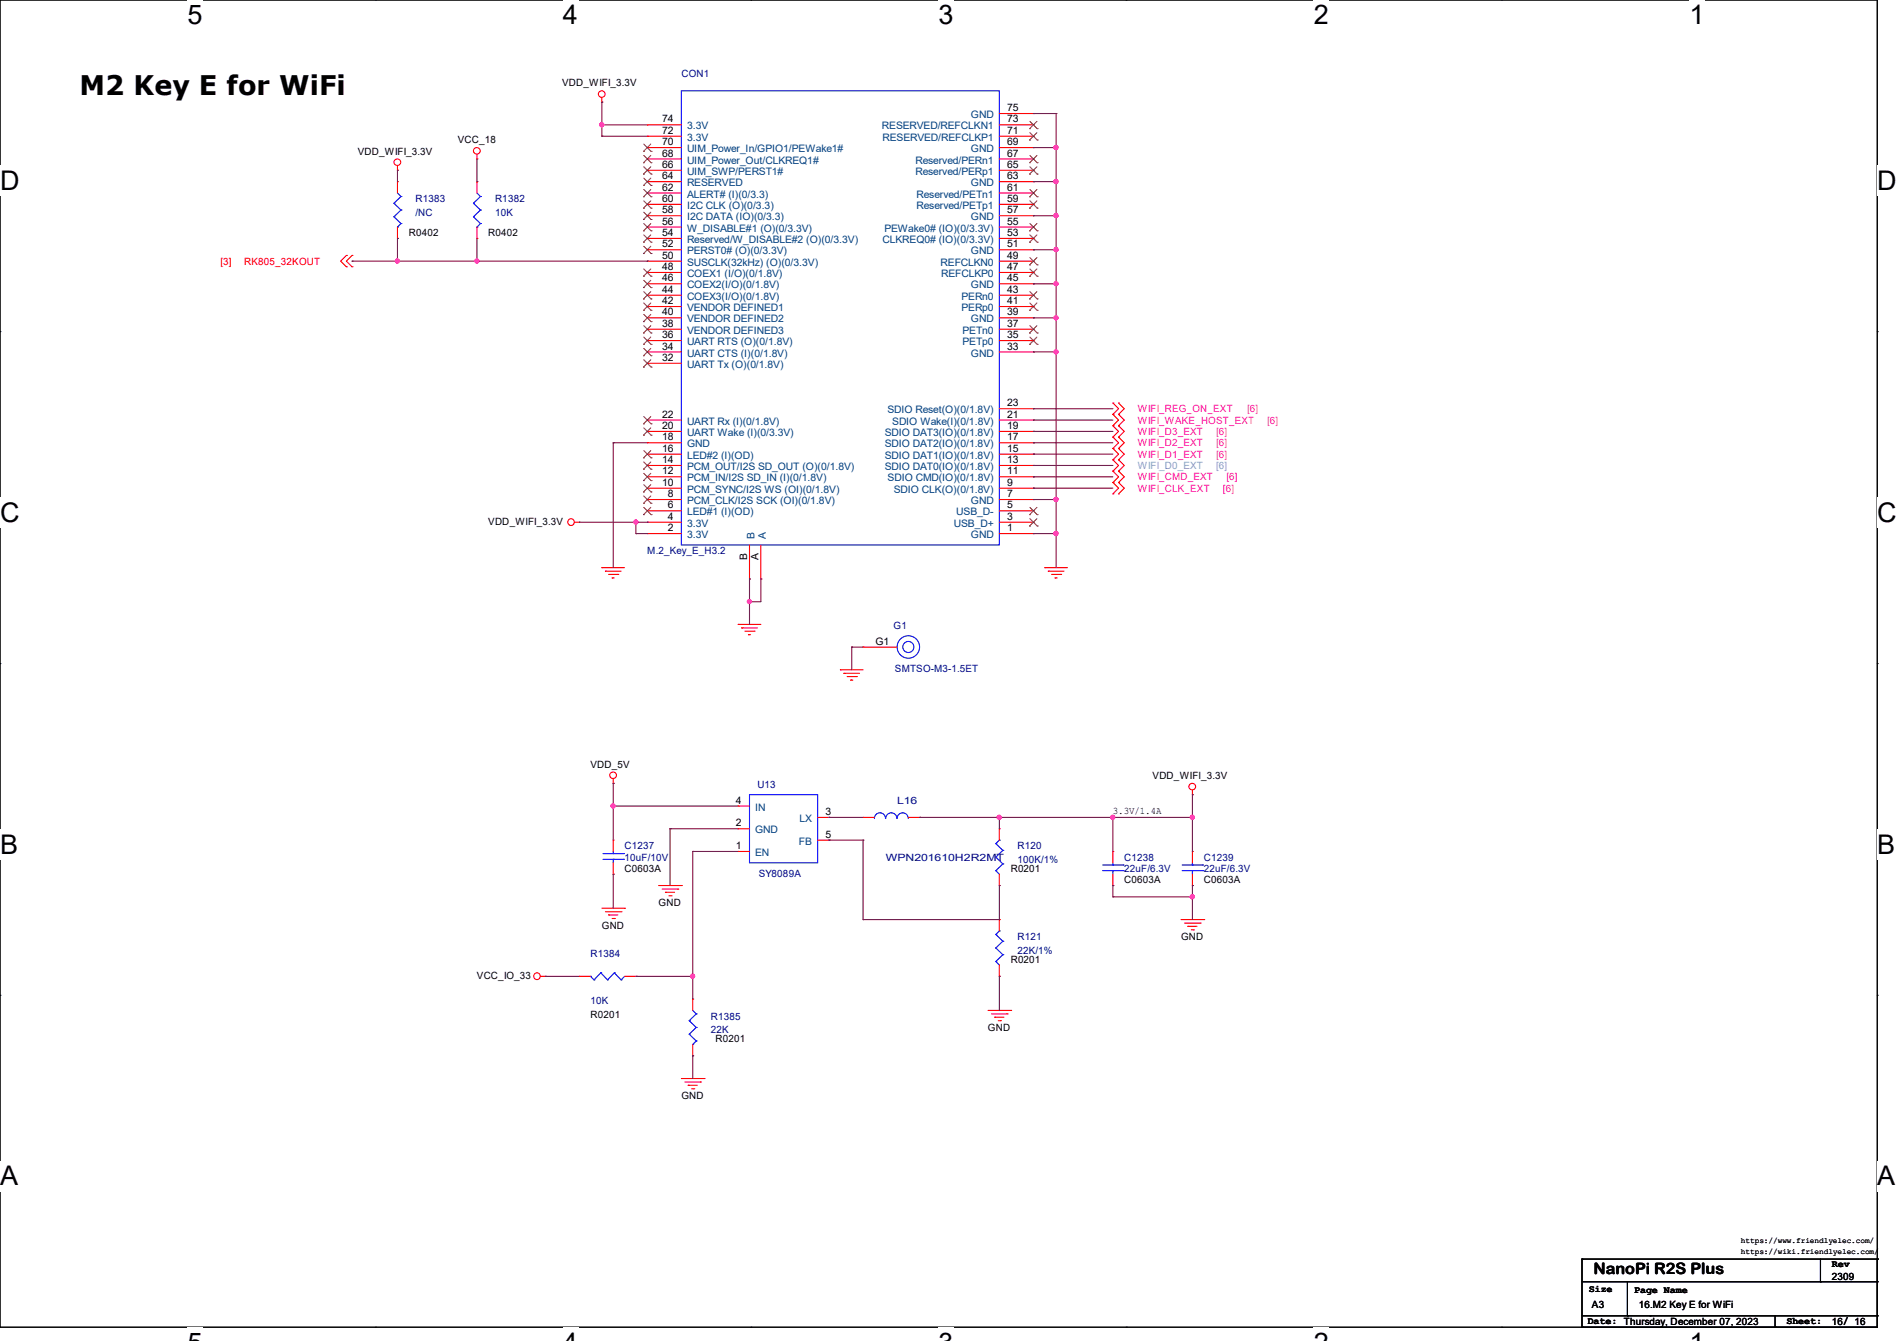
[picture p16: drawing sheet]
<svg xmlns="http://www.w3.org/2000/svg" width="297mm" height="210mm" viewBox="0 0 297 210" stroke-linecap="round" stroke-linejoin="round" font-family="sans-serif">
<defs><g id="words">
<g font-size="4.2">
<text x="29.4" y="3.8">5</text>
<text x="88.1" y="3.8">4</text>
<text x="146.9" y="3.8">3</text>
<text x="205.7" y="3.8">2</text>
<text x="264.5" y="3.8">1</text>
<text x="12.4" y="14.9">M2 Key E for WiFi</text>
<text x="0" y="29.8">D</text>
<text x="293.9" y="29.8">D</text>
<text x="0" y="81.7">C</text>
<text x="293.9" y="81.7">C</text>
<text x="0" y="133.7">B</text>
<text x="293.9" y="133.7">B</text>
<text x="0" y="185.6">A</text>
<text x="293.9" y="185.6">A</text>
</g>
<text font-size="2.5" x="249.5" y="199.5">NanoPi R2S Plus</text>
<g font-size="1.6">
<text x="88" y="13.5">VDD_WIFI_3.3V</text>
<text x="157.7" y="17.4">75</text>
<text x="71.7" y="22.4">VCC_18</text>
<text x="103.7" y="22.7">70</text>
<text x="103.7" y="21">72</text>
<text x="103.7" y="19.2">74</text>
<text x="157.7" y="22.7">69</text>
<text x="157.7" y="21">71</text>
<text x="157.7" y="19.2">73</text>
<text x="56" y="24.2">VDD_WIFI_3.3V</text>
<text x="103.7" y="24.5">68</text>
<text x="103.7" y="26.3">66</text>
<text x="103.7" y="28.1">64</text>
<text x="103.7" y="29.8">62</text>
<text x="157.7" y="24.5">67</text>
<text x="157.7" y="29.8">61</text>
<text x="157.7" y="28.1">63</text>
<text x="157.7" y="26.3">65</text>
<text x="103.7" y="35.2">56</text>
<text x="103.7" y="33.4">58</text>
<text x="103.7" y="31.6">60</text>
<text x="157.7" y="35.2">55</text>
<text x="157.7" y="33.4">57</text>
<text x="157.7" y="31.6">59</text>
<text x="64" y="37">R0402</text>
<text x="76.5" y="37">R0402</text>
<text x="103.7" y="40.5">50</text>
<text x="103.7" y="38.7">52</text>
<text x="103.7" y="37">54</text>
<text x="157.7" y="40.5">49</text>
<text x="157.7" y="38.7">51</text>
<text x="157.7" y="37">53</text>
<text x="103.7" y="47.6">42</text>
<text x="103.7" y="45.8">44</text>
<text x="103.7" y="44.1">46</text>
<text x="103.7" y="42.3">48</text>
<text x="157.7" y="47.6">41</text>
<text x="157.7" y="45.8">43</text>
<text x="157.7" y="44.1">45</text>
<text x="157.7" y="42.3">47</text>
<text x="103.7" y="53">36</text>
<text x="103.7" y="51.2">38</text>
<text x="103.7" y="49.4">40</text>
<text x="157.7" y="53">35</text>
<text x="157.7" y="51.2">37</text>
<text x="157.7" y="49.4">39</text>
<text x="103.7" y="56.5">32</text>
<text x="103.7" y="54.7">34</text>
<text x="157.7" y="54.7">33</text>
<text x="103.7" y="65.4">22</text>
<text x="157.7" y="65.4">21</text>
<text x="157.7" y="63.6">23</text>
<text x="103.7" y="70.7">16</text>
<text x="103.7" y="69">18</text>
<text x="103.7" y="67.2">20</text>
<text x="157.7" y="70.7">15</text>
<text x="157.7" y="69">17</text>
<text x="157.7" y="67.2">19</text>
<text x="103.7" y="76.1">10</text>
<text x="103.7" y="74.3">12</text>
<text x="103.7" y="72.5">14</text>
<text x="104.6" y="77.9">8</text>
<text x="157.7" y="77.9">7</text>
<text x="157.7" y="76.1">9</text>
<text x="157.7" y="74.3">11</text>
<text x="157.7" y="72.5">13</text>
<text x="76.5" y="82.2">VDD_WIFI_3.3V</text>
<text x="104.6" y="83.2">2</text>
<text x="104.6" y="81.4">4</text>
<text x="104.6" y="79.6">6</text>
<text x="157.7" y="83.2">1</text>
<text x="157.7" y="81.4">3</text>
<text x="157.7" y="79.6">5</text>
<text x="117" y="87.7" transform="rotate(-90 117 87.7)">B</text>
<text x="118.7" y="87.7" transform="rotate(-90 118.7 87.7)">A</text>
<text x="137.1" y="101">G1</text>
<text x="92.5" y="120.2">VDD_5V</text>
<text x="115.2" y="125.9">4</text>
<text x="180.5" y="122">VDD_WIFI_3.3V</text>
<text x="115.2" y="129.4">2</text>
<text x="129.2" y="127.6">3</text>
<text x="129.2" y="131.2">5</text>
<text x="174.2" y="127.5">3.3V/1.4A</text>
<text x="97.8" y="136.6">C0603A</text>
<text x="115.2" y="133">1</text>
<text x="158.2" y="136.6">R0201</text>
<text x="103.1" y="141.9">GND</text>
<text x="176" y="138.3">C0603A</text>
<text x="188.5" y="138.3">C0603A</text>
<text x="94.2" y="145.5">GND</text>
<text x="184.9" y="147.2">GND</text>
<text x="74.7" y="153.3">VCC_IO_33</text>
<text x="158.2" y="150.8">R0201</text>
<text x="92.5" y="159.5">R0201</text>
<text x="154.7" y="161.5">GND</text>
<text x="112" y="163.2">R0201</text>
<text x="106.7" y="172.1">GND</text>
<text x="248.8" y="202.4">Size</text>
<text x="255.9" y="202.5">Page Name</text>
<text x="286.8" y="200.4">2309</text>
<text x="286.8" y="198.5">Rev</text>
<text x="248.6" y="207.3">Date: Thursday, December 07, 2023</text>
<text x="249.3" y="204.8">A3</text>
<text x="256.6" y="204.8">16.M2 Key E for WiFi</text>
<text x="279.7" y="207.3">Sheet:</text>
<text x="286.8" y="207.5">16/ 16</text>
</g>
<g font-size="1.6" fill="#00007f">
<text x="106.7" y="12.1">CON1</text>
<text x="65.1" y="31.7">R1383</text>
<text x="65.1" y="33.8">/NC</text>
<text x="77.5" y="31.7">R1382</text>
<text x="77.5" y="33.8">10K</text>
<text x="101.3" y="86.8">M.2_Key_E_H3.2</text>
<text x="139.9" y="98.5">G1</text>
<text x="140.1" y="105.3">SMTSO-M3-1.5ET</text>
<text x="118.6" y="123.4">U13</text>
<text x="140.5" y="125.9">L16</text>
<text x="97.8" y="133">C1237</text>
<text x="97.8" y="134.8">10uF/10V</text>
<text x="118.8" y="137.3">SY8089A</text>
<text x="138.7" y="134.8">WPN201610H2R2MT</text>
<text x="159.3" y="133">R120</text>
<text x="159.3" y="135.1">100K/1%</text>
<text x="176" y="134.8">C1238</text>
<text x="176" y="136.6">22uF/6.3V</text>
<text x="188.5" y="134.8">C1239</text>
<text x="188.5" y="136.6">22uF/6.3V</text>
<text x="92.5" y="149.9">R1384</text>
<text x="159.3" y="147.2">R121</text>
<text x="159.3" y="149.3">22K/1%</text>
<text x="92.5" y="157.2">10K</text>
<text x="111.3" y="159.7">R1385</text>
<text x="111.3" y="161.8">22K</text>
</g>
<g font-size="1.6" fill="#003f7f">
<text x="107.6" y="23.8">UIM_Power_In/GPIO1/PEWake1#</text>
<text x="107.6" y="22.1">3.3V</text>
<text x="107.6" y="20.3">3.3V</text>
<text x="138.1" y="20.3">RESERVED/REFCLKN1</text>
<text x="138.2" y="22.1">RESERVED/REFCLKP1</text>
<text x="152" y="23.8">GND</text>
<text x="152" y="18.5">GND</text>
<text x="107.6" y="25.6">UIM_Power_Out/CLKREQ1#</text>
<text x="107.6" y="27.4">UIM_SWP/PERST1#</text>
<text x="107.6" y="29.2">RESERVED</text>
<text x="143.3" y="25.6">Reserved/PERn1</text>
<text x="143.3" y="27.4">Reserved/PERp1</text>
<text x="152" y="29.2">GND</text>
<text x="107.6" y="34.5">I2C DATA (IO)(0/3.3)</text>
<text x="107.6" y="30.9">ALERT# (I)(0/3.3)</text>
<text x="107.6" y="32.7">I2C CLK (O)(0/3.3)</text>
<text x="143.5" y="32.7">Reserved/PETp1</text>
<text x="143.5" y="30.9">Reserved/PETn1</text>
<text x="152" y="34.5">GND</text>
<text x="107.6" y="41.6">SUSCLK(32kHz) (O)(0/3.3V)</text>
<text x="107.6" y="39.8">PERST0# (O)(0/3.3V)</text>
<text x="107.6" y="38.1">Reserved/W_DISABLE#2 (O)(0/3.3V)</text>
<text x="107.6" y="36.3">W_DISABLE#1 (O)(0/3.3V)</text>
<text x="138.2" y="38.1">CLKREQ0# (IO)(0/3.3V)</text>
<text x="138.5" y="36.3">PEWake0# (IO)(0/3.3V)</text>
<text x="147.3" y="41.6">REFCLKN0</text>
<text x="152" y="39.8">GND</text>
<text x="107.6" y="46.9">COEX3(I/O)(0/1.8V)</text>
<text x="107.6" y="45.2">COEX2(I/O)(0/1.8V)</text>
<text x="107.6" y="43.4">COEX1 (I/O)(0/1.8V)</text>
<text x="147.4" y="43.4">REFCLKP0</text>
<text x="150.5" y="46.9">PERn0</text>
<text x="152" y="45.2">GND</text>
<text x="107.6" y="52.3">VENDOR DEFINED3</text>
<text x="107.6" y="50.5">VENDOR DEFINED2</text>
<text x="107.6" y="48.7">VENDOR DEFINED1</text>
<text x="150.5" y="48.7">PERp0</text>
<text x="150.7" y="52.3">PETn0</text>
<text x="152" y="50.5">GND</text>
<text x="107.6" y="57.6">UART Tx (O)(0/1.8V)</text>
<text x="107.6" y="55.8">UART CTS (I)(0/1.8V)</text>
<text x="107.6" y="54.1">UART RTS (O)(0/1.8V)</text>
<text x="150.7" y="54.1">PETp0</text>
<text x="152" y="55.8">GND</text>
<text x="138.9" y="64.7">SDIO Reset(O)(0/1.8V)</text>
<text x="107.6" y="71.8">LED#2 (I)(OD)</text>
<text x="107.6" y="70.1">GND</text>
<text x="107.6" y="68.3">UART Wake (I)(0/3.3V)</text>
<text x="107.6" y="66.5">UART Rx (I)(0/1.8V)</text>
<text x="138.5" y="71.8">SDIO DAT1(IO)(0/1.8V)</text>
<text x="138.5" y="70.1">SDIO DAT2(IO)(0/1.8V)</text>
<text x="138.5" y="68.3">SDIO DAT3(IO)(0/1.8V)</text>
<text x="139.7" y="66.5">SDIO Wake(I)(0/1.8V)</text>
<text x="107.6" y="77.2">PCM_SYNC/I2S WS (OI)(0/1.8V)</text>
<text x="107.6" y="75.4">PCM_IN/I2S SD_IN (I)(0/1.8V)</text>
<text x="107.6" y="73.6">PCM_OUT/I2S SD_OUT (O)(0/1.8V)</text>
<text x="138.5" y="73.6">SDIO DAT0(IO)(0/1.8V)</text>
<text x="139" y="75.4">SDIO CMD(IO)(0/1.8V)</text>
<text x="140" y="77.2">SDIO CLK(O)(0/1.8V)</text>
<text x="107.6" y="82.5">3.3V</text>
<text x="107.6" y="80.7">LED#1 (I)(OD)</text>
<text x="107.6" y="79">PCM_CLK/I2S SCK (OI)(0/1.8V)</text>
<text x="149.3" y="82.5">USB_D+</text>
<text x="149.7" y="80.7">USB_D-</text>
<text x="152" y="79">GND</text>
<text x="107.6" y="84.3">3.3V</text>
<text x="118.1" y="84.5" transform="rotate(-90 118.1 84.5)">B</text>
<text x="119.9" y="84.5" transform="rotate(-90 119.9 84.5)">A</text>
<text x="152" y="84.3">GND</text>
<text x="118.2" y="130.5">GND</text>
<text x="118.2" y="127">IN</text>
<text x="125.2" y="128.7">LX</text>
<text x="118.2" y="134.1">EN</text>
<text x="125.1" y="132.3">FB</text>
</g>
<g font-size="1.6" fill="#f00">
<text x="34.5" y="41.4">[3]</text>
<text x="38.2" y="41.4">RK805_32KOUT</text>
</g>
<g font-size="1.6" fill="#f0f">
<text x="178.1" y="64.6">WIFI_REG_ON_EXT</text>
<text x="195.2" y="64.6">[6]</text>
<text x="178.1" y="71.7">WIFI_D1_EXT</text>
<text x="178.1" y="69.9">WIFI_D2_EXT</text>
<text x="178.1" y="68.1">WIFI_D3_EXT</text>
<text x="178.1" y="66.3">WIFI_WAKE_HOST_EXT</text>
<text x="190.4" y="71.7">[6]</text>
<text x="190.4" y="69.9">[6]</text>
<text x="190.4" y="68.1">[6]</text>
<text x="198.4" y="66.3">[6]</text>
<text x="178.1" y="75.2">WIFI_CMD_EXT</text>
<text x="178.1" y="77">WIFI_CLK_EXT</text>
<text x="191.5" y="77">[6]</text>
<text x="192" y="75.2">[6]</text>
</g>
<g font-size="1.6" fill="#7f7fff">
<text x="178.1" y="73.4">WIFI_D0_EXT</text>
<text x="190.4" y="73.4">[6]</text>
</g>
<g font-size="1.2">
<text x="272.6" y="196.4">https://wiki.friendlyelec.com/</text>
<text x="272.6" y="194.6">https://www.friendlyelec.com/</text>
</g>
</g></defs>
<path d="M0 0h293.9v207.9h-293.9z" fill="none" stroke="#000" stroke-width=".17"/>
<g fill="#fff">
<path d="M29.4 0h2.4v4.7h-2.4z"/>
<path d="M29.4 207.9h2.4v2.1h-2.4z"/>
</g>
<path d="M58.8 0h.1M58.8 207.9h.1" fill="none" stroke="#000" stroke-width=".17"/>
<g fill="#fff">
<path d="M88.1 0h2.4v4.7h-2.4z"/>
<path d="M88.1 207.9h2.4v2.1h-2.4z"/>
</g>
<path d="M117.6 0h.1M117.6 207.9h.1" fill="none" stroke="#000" stroke-width=".17"/>
<g fill="#fff">
<path d="M146.9 0h2.4v4.7h-2.4z"/>
<path d="M146.9 207.9h2.4v2.1h-2.4z"/>
</g>
<path d="M176.3 0h.1M176.3 207.9h.1" fill="none" stroke="#000" stroke-width=".17"/>
<g fill="#fff">
<path d="M205.7 0h2.4v4.7h-2.4z"/>
<path d="M205.7 207.9h2.4v2.1h-2.4z"/>
</g>
<path d="M235.1 0h.1M235.1 207.9h.1" fill="none" stroke="#000" stroke-width=".17"/>
<g fill="#fff">
<path d="M264.5 0h2.4v4.7h-2.4z"/>
<path d="M264.5 207.9h2.4v2.1h-2.4z"/>
<path d="M0 26h3v4.7h-3z"/>
<path d="M293.9 26h3.1v4.7h-3.1z"/>
<path d="M0 77.9h3v4.7h-3z"/>
<path d="M293.9 77.9h3.1v4.7h-3.1z"/>
</g>
<path d="M0 51.9h.1M293.9 51.9h.1" fill="none" stroke="#000" stroke-width=".17"/>
<g fill="#fff">
<path d="M0 129.9h2.8v4.7h-2.8z"/>
<path d="M293.9 129.9h2.9v4.7h-2.9z"/>
</g>
<path d="M0 103.9h.1M293.9 103.9h.1" fill="none" stroke="#000" stroke-width=".17"/>
<g fill="#fff">
<path d="M0 181.8h2.8v4.8h-2.8z"/>
<path d="M293.8 181.8h3v4.8h-3z"/>
</g>
<g fill="none" stroke="#000" stroke-width=".17">
<path d="M0 155.9h.1M293.9 155.9h.1M247.7 197.2h.1M247.7 197.2v10.7M247.7 197.2h46.2M285 197.2v3.5M293.9 197.2h.1M293.9 197.2v10.7h-46.2M247.7 207.9h.1M247.7 200.7h46.2M247.7 206.1h46.2M254.8 206.1h.1"/>
<path d="M254.8 200.7v5.4M258.4 206.1h.1M277.9 207.9h.1M277.9 206.1v1.8M285 200.7h.1M293.9 200.7h.1M293.9 206.1h.1"/>
</g>
<g fill="none" stroke="#f00" stroke-width=".17">
<path d="M94.2 16h.1M94.2 15.3v.7M101.3 19.6h.1M101.3 19.6h5.4M156.5 19.6h5.3M156.5 17.8h5.3M161.8 19.6h.1M161.8 17.8h.1M62.2 26.7h.1M62.2 28.4h.1M62.2 37.3h.1M62.2 26v.7"/>
<path d="M62.2 28.4v1.8M62.2 35.6v1.7M74.7 24.9h.1M74.7 28.4h.1M74.7 37.3h.1M74.7 24.2v.7M74.7 28.4v1.8M74.7 35.6v1.7M101.3 39.1h.1M101.3 37.3h.1M101.3 35.6h.1M101.3 33.8h.1"/>
<path d="M101.3 23.1h.1M101.3 21.3h.1M101.3 24.9h.1M101.3 26.7h.1M101.3 28.4h.1M101.3 30.2h.1M101.3 32h.1M101.3 39.1h5.4M101.3 37.3h5.4M101.3 35.6h5.4M101.3 33.8h5.4M101.3 24.9h5.4"/>
<path d="M101.3 23.1h5.4M101.3 21.3h5.4M101.3 26.7h5.4M101.3 28.4h5.4M101.3 30.2h5.4M101.3 32h5.4M156.5 39.1h5.3M156.5 37.3h5.3M156.5 35.6h5.3M156.5 33.8h5.3M156.5 24.9h5.3M156.5 23.1h5.3"/>
<path d="M156.5 21.3h5.3M156.5 26.7h5.3M156.5 28.4h5.3M156.5 30.2h5.3M156.5 32h5.3M161.8 39.1h.1M161.8 37.3h.1M161.8 35.6h.1M161.8 33.8h.1M161.8 24.9h.1M161.8 23.1h.1M161.8 21.3h.1"/>
<path d="M161.8 32h.1M161.8 30.2h.1M161.8 28.4h.1M161.8 26.7h.1M54.2 41.8h.1M54.2 40h.1M54.2 40l-.9 .9 .9 .9M55.1 41.8h.1M55.1 40h.1M55.1 40l-.9 .9 .9 .9M101.3 56.9h.1M101.3 55.1h.1"/>
<path d="M101.3 53.3h.1M101.3 51.6h.1M101.3 49.8h.1M101.3 48h.1M101.3 46.2h.1M101.3 44.4h.1M101.3 42.7h.1M101.3 40.9h.1M101.3 56.9h5.4M101.3 55.1h5.4M101.3 53.3h5.4M101.3 51.6h5.4"/>
<path d="M101.3 49.8h5.4M101.3 48h5.4M101.3 46.2h5.4M101.3 44.4h5.4M101.3 42.7h5.4M101.3 40.9h5.4M156.5 55.1h5.3M156.5 53.3h5.3M156.5 51.6h5.3M156.5 49.8h5.3M156.5 48h5.3M156.5 46.2h5.3"/>
<path d="M156.5 44.4h5.3M156.5 42.7h5.3M156.5 40.9h5.3M161.8 55.1h.1M161.8 53.3h.1M161.8 51.6h.1M161.8 49.8h.1M161.8 48h.1M161.8 46.2h.1M161.8 44.4h.1M161.8 42.7h.1M161.8 40.9h.1"/>
<path d="M101.3 78.2h.1M101.3 76.5h.1M101.3 74.7h.1M101.3 72.9h.1M101.3 71.1h.1M101.3 69.3h.1M101.3 67.6h.1M101.3 65.8h.1M101.3 78.2h5.4M101.3 76.5h5.4M101.3 74.7h5.4M101.3 72.9h5.4"/>
<path d="M101.3 71.1h5.4M101.3 69.3h5.4M101.3 67.6h5.4M101.3 65.8h5.4M156.5 78.2h5.3M156.5 76.5h5.3M156.5 74.7h5.3M156.5 72.9h5.3M156.5 71.1h5.3M156.5 69.3h5.3M156.5 67.6h5.3M156.5 65.8h5.3"/>
<path d="M156.5 64h5.3M161.8 78.2h.1M161.8 76.5h.1M161.8 74.7h.1M161.8 72.9h.1M161.8 71.1h.1M161.8 69.3h.1M161.8 67.6h.1M161.8 65.8h.1M161.8 64h.1M174.2 73.8h.1M174.2 72h.1"/>
<path d="M174.2 70.2h.1M174.2 68.5h.1M174.2 66.7h.1M174.2 75.6h.1M174.2 77.3h.1M174.2 64.9h.1M174.2 63.1h.1M174.2 72l.9 .9-.9 .9M174.2 70.2l.9 .9-.9 .9M174.2 68.5l.9 .8-.9 .9M174.2 66.7l.9 .9-.9 .9M174.2 73.8l.9 .9-.9 .9"/>
<path d="M174.2 75.6l.9 .9-.9 .8M174.2 64.9l.9 .9-.9 .9M174.2 63.1l.9 .9-.9 .9M175.1 73.8h.1M175.1 72h.1M175.1 70.2h.1M175.1 68.5h.1M175.1 66.7h.1M175.1 75.6h.1M175.1 77.3h.1M175.1 64.9h.1M175.1 63.1h.1"/>
<path d="M175.1 72l.9 .9-.9 .9M175.1 70.2l.9 .9-.9 .9M175.1 68.5l.9 .8-.9 .9M175.1 66.7l.9 .9-.9 .9M175.1 73.8l.9 .9-.9 .9M175.1 75.6l.9 .9-.9 .8M175.1 64.9l.9 .9-.9 .9M175.1 63.1l.9 .9-.9 .9M90 81.8h.7M90.7 81.8h.1M94.2 88.9h.1M94.2 88.9h3.6"/>
<path d="M94.8 89.5h.1M94.8 89.5h2.4M95.3 90h1.4M95.8 90.5h.1M95.8 90.5h.4M96.7 90h.1M101.3 83.6h.1M101.3 81.8h.1M101.3 80h.1M101.3 81.8h5.4M101.3 83.6h5.4M101.3 80h5.4"/>
<path d="M115.6 97.8h.1M115.6 97.8h3.5M116.1 98.3h.1M116.1 98.3h2.5M116.6 98.8h1.5M117.2 99.4h.1M117.2 99.4h.3M117.3 90.7h.1M117.3 85.3v5.4M118.1 98.8h.1M119.1 90.7h.1M119.1 85.3v5.4"/>
<path d="M156.5 81.8h5.3M156.5 83.6h5.3M156.5 80h5.3M161.8 83.6h.1M161.8 81.8h.1M161.8 80h.1M163.6 88.9h.1M163.6 88.9h3.5M164.1 89.5h.1M164.1 89.5h2.5M164.6 90h1.5M165.2 90.5h.1"/>
<path d="M165.2 90.5h.3M166.1 90h.1M131.6 104.9h.1M131.6 104.9h3.5M132.1 105.5h.1M132.1 105.5h2.5M132.6 106h1.5M133.2 106.5h.1M133.2 106.5h.3M134.1 106h.1M135.1 101.3h.1M135.1 101.3h5.4"/>
<path d="M96 122.7h.1M96 131.6h.1M96 136.9h.1M96 122v.7M96 131.6v1.8M96 135.1v1.8M103.1 138.7h3.6M103.7 139.2h2.4M104.2 139.7h.1M104.2 139.7h1.4M106.1 139.2h.1M106.7 138.7h.1"/>
<path d="M115.6 133.4h.1M115.6 129.8h.1M115.6 126.2h.1M115.6 133.4h1.7M115.6 129.8h1.7M115.6 126.2h1.7M128 128h1.8M128 131.6h1.8M129.8 128h.1M129.8 131.6h.1M135.1 128h.1M135.1 128h1.8"/>
<path d="M142.2 128h1.8M144 128h.1M156.5 138.7h.1M156.5 129.8h.1M156.5 129.8v1.8M156.5 136.9v1.8M174.2 133.4h.1M174.2 138.7h.1M174.2 133.4v1.7M174.2 136.9v1.8M186.7 124.5h.1M186.7 133.4h.1"/>
<path d="M186.7 138.7h.1M186.7 123.7v.8M186.7 133.4v1.7M186.7 136.9v1.8M84.6 152.9h.7M85.3 152.9h.1M90.7 152.9h.1M90.7 152.9h1.8M94.2 142.2h3.6M94.8 142.8h2.4M95.3 143.3h.1M95.3 143.3h1.4"/>
<path d="M95.8 143.8h.4M96.2 143.8h.1M97.2 142.8h.1M97.8 142.2h.1M97.8 152.9h1.8M99.6 152.9h.1M104.7 140.3h.4M105.1 140.3h.1M108.5 156.5h.1M108.5 156.5v1.7M154.7 158.2h3.5M155.2 158.8h2.5"/>
<path d="M155.7 159.3h.1M155.7 159.3h1.5M156.3 159.9h.3M156.5 152.9h.1M156.5 144h.1M156.5 144v1.8M156.5 151.1v1.8M156.6 159.9h.1M157.7 158.8h.1M158.2 158.2h.1M184.9 144h3.6M185.5 144.6h2.4"/>
<path d="M186 145.1h.1M186 145.1h1.4M186.5 145.6h.4M186.9 145.6h.1M187.9 144.6h.1M188.5 144h.1M106.7 168.9h3.5M107.2 169.5h2.5M107.7 170h.1M107.7 170h1.5M108.3 170.5h.3M108.5 165.4h.1"/>
<path d="M108.5 163.6v1.8M108.6 170.5h.1M109.7 169.5h.1M110.2 168.9h.1"/>
<circle cx="94.2" cy="14.7" r=".52"/>
<circle cx="62.2" cy="25.4" r=".52"/>
<circle cx="74.7" cy="23.6" r=".52"/>
<circle cx="89.4" cy="81.8" r=".52"/>
<circle cx="96" cy="121.4" r=".52"/>
<circle cx="186.7" cy="123.2" r=".52"/>
<circle cx="84.1" cy="152.9" r=".52"/>
</g>
<g fill="none" stroke="#00f" stroke-width=".17">
<path d="M106.7 14.2h49.8v71.1h-49.8zM61.7 31.8h.1M61.7 34h.1M61.7 31.8l1.1 1.1M61.7 34l1.1 1M62.2 35.6h.1M62.2 30.2l.6 .6M62.8 30.8h.1M62.8 32.9h.1M62.8 35h.1M62.8 30.8l-1.1 1M62.8 32.9l-1.1 1.1"/>
<path d="M62.8 35l-.6 .6M74.1 31.8h.1M74.1 34h.1M74.1 31.8l1.1 1.1M74.1 34l1.1 1M74.7 35.6h.1M74.7 30.2l.5 .6M75.2 30.8h.1M75.2 32.9h.1M75.2 35h.1M75.2 30.8l-1.1 1M75.2 32.9l-1.1 1.1"/>
<path d="M75.2 35l-.5 .6M94.4 134.6h3.2M94.4 133.7h3.2M96 133.7h.1M96 134.6h.1M96 133.4v.3M96 134.6v.5M97.6 134.6h.1M97.6 133.7h.1M117.3 124.5h10.7v10.6h-10.7zM136.9 128.2a.87 .87 0 0 1 .9-.9 .87 .87 0 0 1 .8 .9M138.7 128.2a.87 .87 0 0 1 .9-.9 .87 .87 0 0 1 .8 .9"/>
<path d="M140.5 128.2a.87 .87 0 0 1 .8-.9 .87 .87 0 0 1 .9 .9M155.9 136.4h.1M155.9 134.2h.1M155.9 132.1h.1M155.9 136.4l.6 .5M155.9 134.2l1.1 1.1M155.9 132.1l1.1 1.1M156.5 131.6h.1M156.5 131.6l-.6 .5M157 135.3h.1M157 133.2h.1M157 135.3l-1.1 1.1"/>
<path d="M157 133.2l-1.1 1M172.6 136.4h3.3M172.6 135.5h3.3M174.2 135.5h.1M174.2 136.4h.1M174.2 135.1v.4M174.2 136.4v.5M175.9 136.4h.1M175.9 135.5h.1M185.1 136.4h3.2M185.1 135.5h3.2M186.7 135.5h.1"/>
<path d="M186.7 136.4h.1M186.7 135.1v.4M186.7 136.4v.5M188.3 136.4h.1M188.3 135.5h.1M92.5 152.9h.1M92.5 152.9l.5 .6M93 153.5h.1M94.1 152.4h.1M94.1 152.4l1 1.1M94.1 152.4l-1.1 1.1M95.1 153.5h.1"/>
<path d="M96.2 152.4h.1M96.2 152.4l1 1.1M96.2 152.4l-1.1 1.1M97.2 153.5h.1M97.8 152.9l-.6 .6M107.9 159.9h.1M107.9 159.9l1.1 1M108.5 158.2l.5 .6M109 158.8h.1M109 158.8l-1.1 1.1M155.9 150.6h.1M155.9 148.5h.1"/>
<path d="M155.9 146.3h.1M155.9 150.6l.6 .5M155.9 148.5l1.1 1M155.9 146.3l1.1 1.1M156.5 145.8h.1M156.5 145.8l-.6 .5M157 149.5h.1M157 147.4h.1M157 149.5l-1.1 1.1M157 147.4l-1.1 1.1M107.9 162h.1M107.9 162l1.1 1"/>
<path d="M108.5 163.6h.1M109 160.9h.1M109 163h.1M109 160.9l-1.1 1.1M109 163l-.5 .6"/>
<circle cx="142.2" cy="101.3" r=".87"/>
<circle cx="142.2" cy="101.3" r="1.76"/>
</g>
<g fill="none" stroke="#7f3f00" stroke-width=".16">
<path d="M161.2 19l1.2 1.2M162.3 19l-1.1 1.2M100.8 39.7h.1M100.8 37.9h.1M100.8 36.2h.1M100.8 34.4h.1M100.8 23.7h.1M100.8 25.5h.1M100.8 27.3h.1M100.8 29h.1M100.8 30.8h.1M100.8 32.6h.1"/>
<path d="M100.8 38.6l1.1 1.1M100.8 36.8l1.1 1.1M100.8 35l1.1 1.2M100.8 33.2l1.1 1.2M100.8 22.6l1.1 1.1M100.8 24.3l1.1 1.2M100.8 26.1l1.1 1.2M100.8 27.9l1.1 1.1M100.8 29.7l1.1 1.1M100.8 31.5l1.1 1.1M101.9 38.6l-1.1 1.1M101.9 36.8l-1.1 1.1"/>
<path d="M101.9 35l-1.1 1.2M101.9 33.2l-1.1 1.2M101.9 22.6l-1.1 1.1M101.9 24.3l-1.1 1.2M101.9 26.1l-1.1 1.2M101.9 27.9l-1.1 1.1M101.9 29.7l-1.1 1.1M101.9 31.5l-1.1 1.1M101.9 39.7h.1M101.9 37.9h.1M101.9 36.2h.1M101.9 34.4h.1"/>
<path d="M101.9 23.7h.1M101.9 25.5h.1M101.9 27.3h.1M101.9 29h.1M101.9 30.8h.1M101.9 32.6h.1M161.2 37.9h.1M161.2 36.2h.1M161.2 25.5h.1M161.2 21.9h.1M161.2 20.2h.1M161.2 32.6h.1"/>
<path d="M161.2 30.8h.1M161.2 27.3h.1M161.2 36.8l1.2 1.1M161.2 35l1.2 1.2M161.2 24.3l1.2 1.2M161.2 20.8l1.2 1.1M161.2 31.5l1.2 1.1M161.2 29.7l1.2 1.1M161.2 26.1l1.2 1.2M162.3 36.8l-1.1 1.1M162.3 35l-1.1 1.2M162.3 24.3l-1.1 1.2"/>
<path d="M162.3 20.8l-1.1 1.1M162.3 31.5l-1.1 1.1M162.3 29.7l-1.1 1.1M162.3 26.1l-1.1 1.2M162.4 37.9h.1M162.4 36.2h.1M162.4 25.5h.1M162.4 21.9h.1M162.4 20.2h.1M162.4 32.6h.1M162.4 30.8h.1M162.4 27.3h.1"/>
<path d="M100.8 57.5h.1M100.8 55.7h.1M100.8 53.9h.1M100.8 52.2h.1M100.8 50.4h.1M100.8 48.6h.1M100.8 46.8h.1M100.8 45h.1M100.8 43.3h.1M100.8 56.3l1.1 1.2M100.8 54.6l1.1 1.1M100.8 52.8l1.1 1.1"/>
<path d="M100.8 51l1.1 1.2M100.8 49.2l1.1 1.2M100.8 47.5l1.1 1.1M100.8 45.7l1.1 1.1M100.8 43.9l1.1 1.1M100.8 42.1l1.1 1.2M101.9 56.3l-1.1 1.2M101.9 54.6l-1.1 1.1M101.9 52.8l-1.1 1.1M101.9 51l-1.1 1.2M101.9 49.2l-1.1 1.2M101.9 47.5l-1.1 1.1"/>
<path d="M101.9 45.7l-1.1 1.1M101.9 43.9l-1.1 1.1M101.9 42.1l-1.1 1.2M101.9 57.5h.1M101.9 55.7h.1M101.9 53.9h.1M101.9 52.2h.1M101.9 50.4h.1M101.9 48.6h.1M101.9 46.8h.1M101.9 45h.1M101.9 43.3h.1"/>
<path d="M161.2 53.9h.1M161.2 52.2h.1M161.2 48.6h.1M161.2 46.8h.1M161.2 43.3h.1M161.2 41.5h.1M161.2 52.8l1.2 1.1M161.2 51l1.2 1.2M161.2 47.5l1.2 1.1M161.2 45.7l1.2 1.1M161.2 42.1l1.2 1.2M161.2 40.3l1.2 1.2"/>
<path d="M162.3 52.8l-1.1 1.1M162.3 51l-1.1 1.2M162.3 47.5l-1.1 1.1M162.3 45.7l-1.1 1.1M162.3 42.1l-1.1 1.2M162.3 40.3l-1.1 1.2M162.4 53.9h.1M162.4 52.2h.1M162.4 48.6h.1M162.4 46.8h.1M162.4 43.3h.1M162.4 41.5h.1"/>
<path d="M100.8 78.8h.1M100.8 77h.1M100.8 75.3h.1M100.8 73.5h.1M100.8 71.7h.1M100.8 68.2h.1M100.8 66.4h.1M100.8 79.5l1.1 1.1M100.8 77.7l1.1 1.1M100.8 75.9l1.1 1.1M100.8 74.1l1.1 1.2M100.8 72.3l1.1 1.2"/>
<path d="M100.8 70.6l1.1 1.1M100.8 67l1.1 1.2M100.8 65.2l1.1 1.2M101.9 79.5l-1.1 1.1M101.9 77.7l-1.1 1.1M101.9 75.9l-1.1 1.1M101.9 74.1l-1.1 1.2M101.9 72.3l-1.1 1.2M101.9 70.6l-1.1 1.1M101.9 67l-1.1 1.2M101.9 65.2l-1.1 1.2M101.9 78.8h.1"/>
<path d="M101.9 77h.1M101.9 75.3h.1M101.9 73.5h.1M101.9 71.7h.1M101.9 68.2h.1M101.9 66.4h.1M161.2 79.5l1.2 1.1M162.3 79.5l-1.1 1.1M100.8 80.6h.1M101.9 80.6h.1M161.2 82.4h.1M161.2 80.6h.1"/>
<path d="M161.2 81.2l1.2 1.2M162.3 81.2l-1.1 1.2M162.4 82.4h.1M162.4 80.6h.1"/>
</g>
<g fill="none" stroke="#7f003f" stroke-width=".17">
<path d="M94.2 19.6h.1M94.2 16h.1M94.2 19.6h7.1M94.2 16v5.3M161.8 17.8h.1M161.8 17.8h3.6M165.4 17.8h.1M165.4 17.8v71.1M62.2 26.7h.1M62.2 37.3h.1M62.2 26.7v1.7M62.2 37.3v3.6"/>
<path d="M74.7 28.4h.1M74.7 24.9v3.5M74.7 37.3v3.6M94.2 21.3h.1M94.2 21.3h7.1M161.8 39.1h.1M161.8 33.8h.1M161.8 28.4h.1M161.8 23.1h.1M161.8 39.1h3.6M161.8 33.8h3.6M161.8 28.4h3.6"/>
<path d="M161.8 23.1h3.6M165.4 39.1h.1M165.4 33.8h.1M165.4 28.4h.1M165.4 23.1h.1M55.1 40.9h.1M55.1 40.9h46.2M74.7 40.9h.1M101.3 40.9h.1M161.8 55.1h.1M161.8 49.8h.1M161.8 44.4h.1"/>
<path d="M161.8 55.1h3.6M161.8 49.8h3.6M161.8 44.4h3.6M165.4 55.1h.1M165.4 49.8h.1M165.4 44.4h.1M96 69.3h.1M96 69.3v19.6M96 69.3h5.3M161.8 78.2h.1M161.8 72.9h.1M161.8 71.1h.1"/>
<path d="M161.8 69.3h.1M161.8 67.6h.1M161.8 74.7h.1M161.8 76.5h.1M161.8 65.8h.1M161.8 64h.1M161.8 78.2h3.6M161.8 69.3h12.4M161.8 72.9h12.4M161.8 71.1h12.4M161.8 67.6h12.4M161.8 74.7h12.4"/>
<path d="M161.8 76.5h12.4M161.8 65.8h12.4M161.8 64h12.4M165.4 78.2h.1M90.7 81.8h10.6M99.6 81.8h.1M99.6 83.6h.1M99.6 83.6h1.7M99.6 81.8v1.8M101.3 81.8h.1M117.3 90.7h.1M117.3 94.2h.1"/>
<path d="M117.3 90.7v7.1M119.1 90.7h.1M119.1 90.7v3.5h-1.8M161.8 83.6h.1M161.8 83.6h3.6M165.4 83.6h.1M133.4 101.3h.1M133.4 101.3h1.7M133.4 101.3v3.6M96 126.2h.1M96 136.9h.1M96 122.7h.1"/>
<path d="M96 122.7v8.9M96 136.9v5.3M96 126.2h19.6M104.9 129.8h.1M104.9 129.8v8.9M104.9 129.8h10.7M108.5 133.4h.1M108.5 133.4h7.1M108.5 133.4v23.1M129.8 131.6h.1M129.8 128h.1M129.8 131.6h5.3"/>
<path d="M129.8 128h5.3M135.1 131.6h.1M135.1 131.6v12.4M144 128h.1M144 128h42.7M156.5 128h.1M156.5 138.7h.1M156.5 128v1.8M156.5 138.7v5.3h-21.4M174.2 128h.1M174.2 138.7h.1M174.2 128v5.4"/>
<path d="M174.2 138.7v1.8M186.7 124.5h.1M186.7 128h.1M186.7 138.7h.1M186.7 124.5v8.9M186.7 138.7v5.3M85.3 152.9h.1M85.3 152.9h5.4M99.6 152.9h.1M99.6 152.9h8.9M108.5 152.9h.1M135.1 144h.1"/>
<path d="M156.5 152.9h.1M156.5 152.9v5.3M174.2 140.5h.1M174.2 140.5h12.5M186.7 140.5h.1M108.5 165.4h.1M108.5 165.4v3.5"/>
</g>
<g fill="#f0f" stroke="#f0f" stroke-width=".17">
<circle cx="117.3" cy="94.2" r=".32"/>
<circle cx="165.3" cy="83.5" r=".32"/>
<circle cx="165.3" cy="78.2" r=".32"/>
<circle cx="165.3" cy="55.1" r=".32"/>
<circle cx="165.3" cy="49.8" r=".32"/>
<circle cx="165.3" cy="44.4" r=".32"/>
<circle cx="165.3" cy="39.1" r=".32"/>
<circle cx="165.3" cy="33.8" r=".32"/>
<circle cx="165.3" cy="28.4" r=".32"/>
<circle cx="165.3" cy="23.1" r=".32"/>
<circle cx="96" cy="126.2" r=".32"/>
<circle cx="174.2" cy="128" r=".32"/>
<circle cx="156.4" cy="128" r=".32"/>
<circle cx="186.7" cy="128" r=".32"/>
<circle cx="186.7" cy="140.4" r=".32"/>
<circle cx="108.4" cy="152.9" r=".32"/>
<circle cx="94.2" cy="19.5" r=".32"/>
<circle cx="99.5" cy="81.8" r=".32"/>
<circle cx="62.2" cy="40.9" r=".32"/>
<circle cx="74.7" cy="40.9" r=".32"/>
</g>
<use href="#words"/>
</svg>
